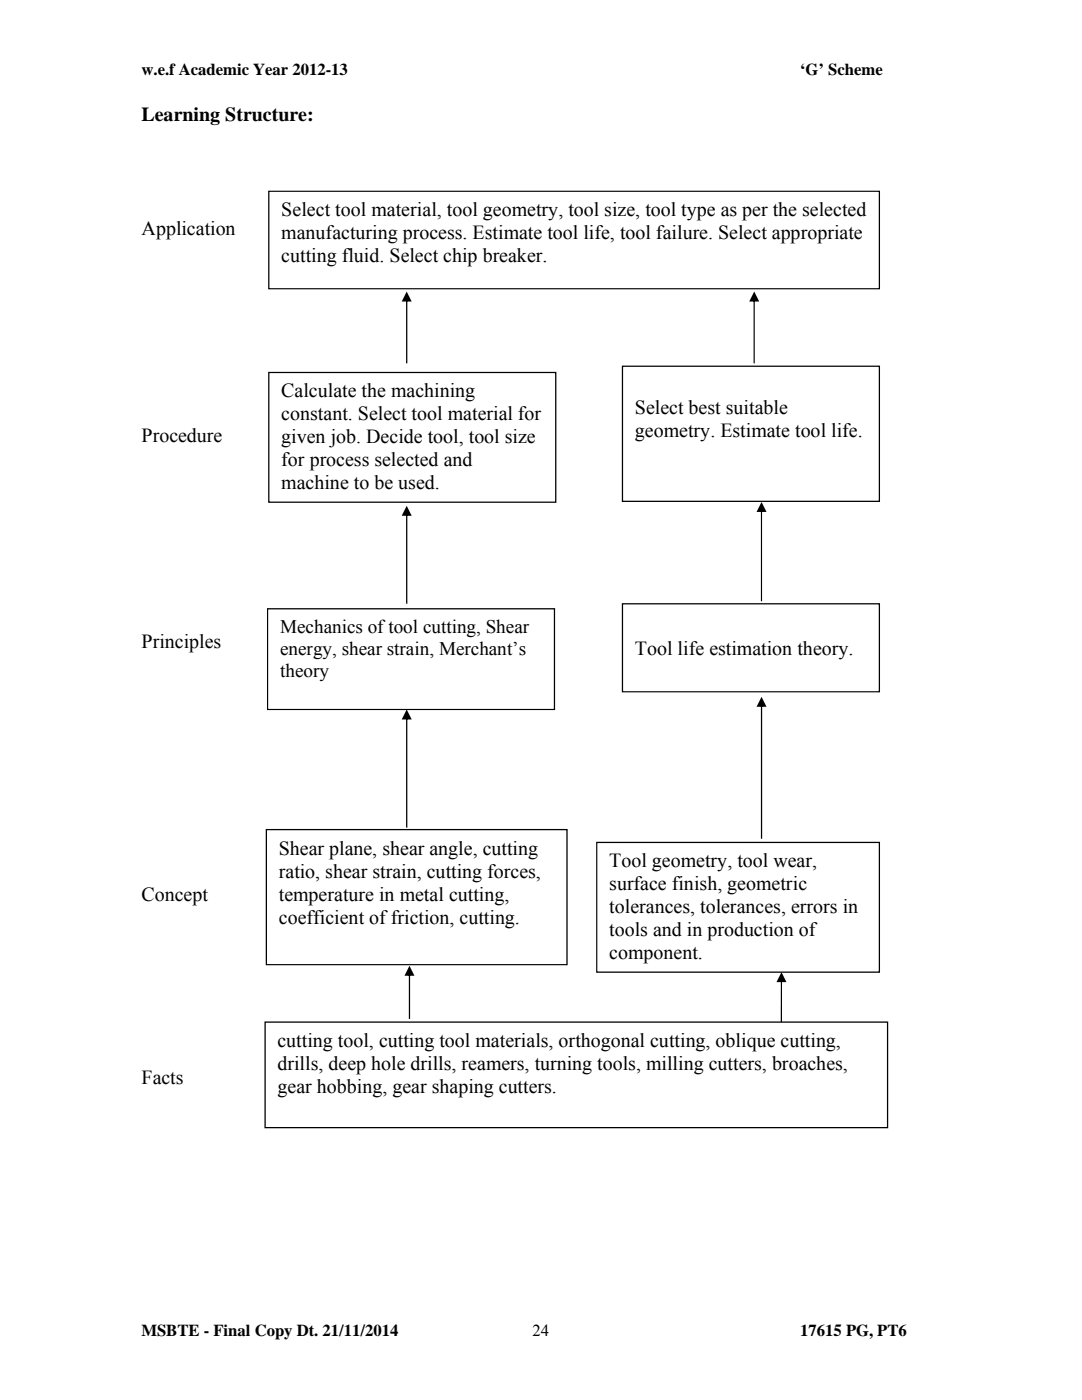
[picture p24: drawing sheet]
<svg xmlns="http://www.w3.org/2000/svg" width="216mm" height="279mm" viewBox="0 0 216 279" stroke-linecap="round" stroke-linejoin="round" font-family="sans-serif">
<defs><g id="words">
<g font-size="4">
<text x="28.2" y="24.1">Learning Structure:</text>
<text x="28.2" y="46.9">Application</text>
<text x="56.1" y="43.2">Select tool material, tool geometry, tool size, tool type as per the selected</text>
<text x="56.1" y="47.7">manufacturing process. Estimate tool life, tool failure. Select appropriate</text>
<text x="56.1" y="52.3">cutting fluid. Select chip breaker.</text>
<text x="56.1" y="79.3">Calculate the machining</text>
<text x="56.1" y="83.9">constant. Select tool material for</text>
<text x="126.7" y="82.7">Select best suitable</text>
<text x="28.2" y="88.1">Procedure</text>
<text x="56.1" y="88.5">given job. Decide tool, tool size</text>
<text x="126.7" y="87.3">geometry. Estimate tool life.</text>
<text x="56.1" y="93.1">for process selected and</text>
<text x="56.1" y="97.7">machine to be used.</text>
<text x="28.2" y="129.4">Principles</text>
<text x="126.7" y="130.8">Tool life estimation theory.</text>
<text x="55.6" y="170.6">Shear plane, shear angle, cutting</text>
<text x="121.6" y="173.1">Tool geometry, tool wear,</text>
<text x="28.2" y="179.7">Concept</text>
<text x="55.6" y="175.2">ratio, shear strain, cutting forces,</text>
<text x="55.6" y="179.7">temperature in metal cutting,</text>
<text x="121.6" y="177.7">surface finish, geometric</text>
<text x="55.6" y="184.3">coefficient of friction, cutting.</text>
<text x="121.6" y="182.3">tolerances, tolerances, errors in</text>
<text x="121.6" y="186.9">tools and in production of</text>
<text x="121.6" y="191.5">component.</text>
<text x="55.4" y="209">cutting tool, cutting tool materials, orthogonal cutting, oblique cutting,</text>
<text x="55.4" y="213.6">drills, deep hole drills, reamers, turning tools, milling cutters, broaches,</text>
<text x="28.2" y="216.4">Facts</text>
<text x="55.4" y="218.2">gear hobbing, gear shaping cutters.</text>
</g>
<g font-size="3.8">
<text x="55.9" y="126.3">Mechanics of tool cutting, Shear</text>
<text x="55.9" y="130.7">energy, shear strain, Merchant’s</text>
<text x="55.9" y="135.1">theory</text>
</g>
<g font-size="3.3">
<text x="28.2" y="15">w.e.f Academic Year 2012-13</text>
<text x="159.7" y="15">‘G’ Scheme</text>
<text x="28.2" y="266.7">MSBTE - Final Copy Dt. 21/11/2014</text>
<text x="106.3" y="266.7">24</text>
<text x="159.7" y="266.7">17615 PG, PT6</text>
</g>
</g></defs>
<path d="M53.5 38.1h122.1v19.6h-122.1zM53.6 38.3l.2-.1v19.4l-.2-.1h121.9l-.2 .1v-19.4l.2 .1z" fill="#000"/>
<path d="M119.1 168.1h56.4v25.9h-56.4z" fill="#fff"/>
<path d="M119 168h56.6v26.1h-56.6zM119.2 168.1v25.9l-.1-.1h56.4l-.2 .1v-25.9l.2 .2h-56.4z" fill="#000"/>
<path d="M53.1 165.6h60v26.9h-60z" fill="#fff"/>
<path d="M53 165.4h60.3v27.2h-60.3zM53.1 165.7l.2-.1v26.9l-.2-.1h60l-.1 .1v-26.9l.1 .1z" fill="#000"/>
<path d="M124.2 120.5h51.3v17.5h-51.3z" fill="#fff"/>
<path d="M124.1 120.4h51.5v17.8h-51.5zM124.2 120.6l.1-.1v17.5l-.1-.1h51.3l-.2 .1v-17.5l.2 .1z" fill="#000"/>
<path d="M53.4 121.5h57.2v20.1h-57.2z" fill="#fff"/>
<path d="M53.3 121.4h57.5v20.3h-57.5zM53.5 121.5v20.1l-.1-.1h57.2l-.1 .1v-20.1l.1 .1h-57.2z" fill="#000"/>
<path d="M53.6 74.3h57.3v25.9h-57.3z" fill="#fff"/>
<path d="M53.5 74.2h57.5v26.2h-57.5zM53.8 74.3v25.9l-.2-.1h57.3l-.1 .1v-25.9l.1 .2h-57.3z" fill="#000"/>
<path d="M124.2 73.1h51.3v27h-51.3z" fill="#fff"/>
<path d="M124.1 73h51.5v27.2h-51.5zM124.2 73.2l.1-.1v27l-.1-.2h51.3l-.2 .2v-27l.2 .1z" fill="#000"/>
<path d="M52.9 204h124.2v21h-124.2z" fill="#fff"/>
<g fill="#000">
<path d="M81 59.8v12.7h.3v-12.7zM81.2 58.2l-1 2h1.9z"/>
<path d="M150.4 59.8v12.7h.2v-12.7zM150.5 58.2l-1 2h2z"/>
<path d="M151.8 101.9v18.1h.3v-18.1zM152 100.2l-1 2h2z"/>
<path d="M81 102.6v17.9h.3v-17.9zM81.2 100.9l-1 2h1.9z"/>
<path d="M81 143.3v21.9h.3v-21.9zM81.2 141.6l-1 2h1.9z"/>
<path d="M151.8 140.7v26.7h.3v-26.7zM152 139.1l-1 2h2z"/>
<path d="M52.8 203.9h124.4v21.3h-124.4zM52.9 204.1l.1-.1v21l-.1-.1h124.2l-.1 .1v-21l.1 .1z"/>
<path d="M81.6 194.4v8.9h.2v-8.9zM81.7 192.7l-1 2h2z"/>
<path d="M155.8 195.7v8.3h.2v-8.3zM155.9 194l-1 2h2z"/>
</g>
<use href="#words"/>
</svg>
